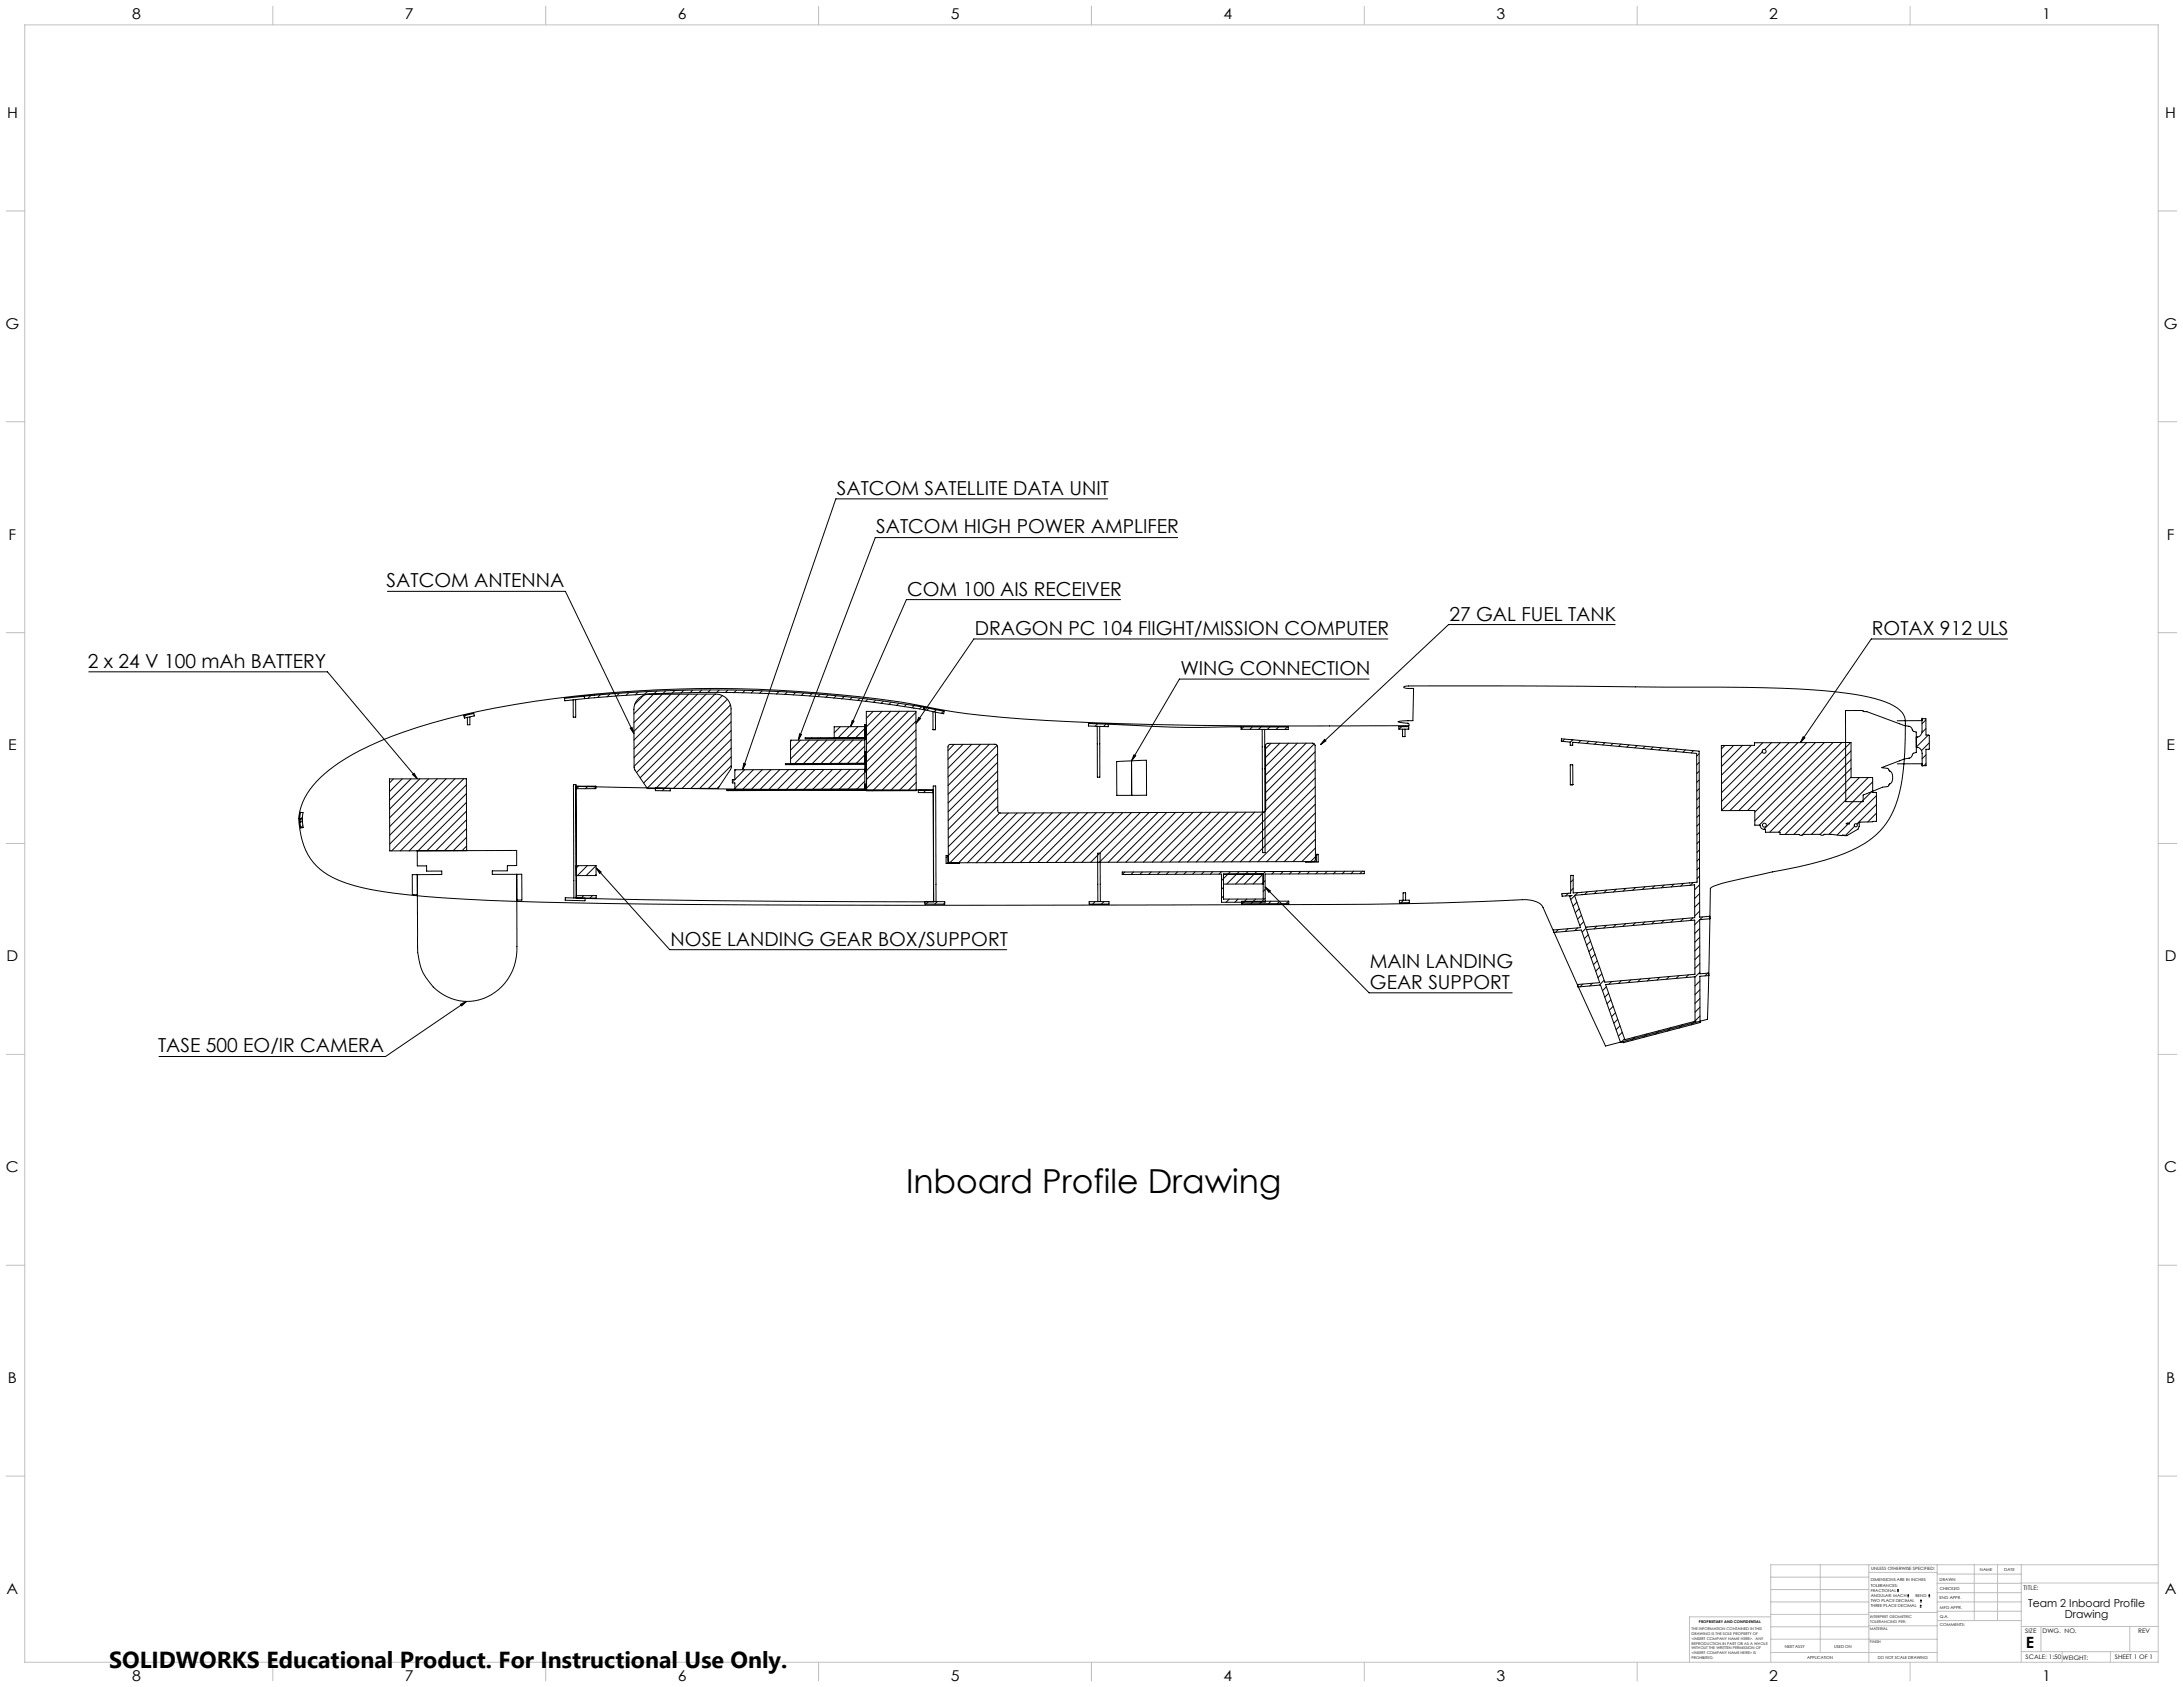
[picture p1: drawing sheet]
<svg xmlns="http://www.w3.org/2000/svg" width="1118mm" height="864mm" viewBox="0 0 1118 864" stroke-linecap="round" stroke-linejoin="round" font-family="sans-serif">
<defs><g id="words">
<text font-size="16.9" x="464" y="611">Inboard Profile Drawing</text>
<text font-size="11.9" x="56" y="854">SOLIDWORKS Educational Product. For Instructional Use Only.</text>
<g font-size="9.9">
<text x="428" y="253">SATCOM SATELLITE DATA UNIT</text>
<text x="449" y="273">SATCOM HIGH POWER AMPLIFER</text>
<text x="198" y="301">SATCOM ANTENNA</text>
<text x="464" y="305">COM 100 AIS RECEIVER</text>
<text x="742" y="318">27 GAL FUEL TANK</text>
<text x="499" y="325">DRAGON PC 104 FlIGHT/MISSION COMPUTER</text>
<text x="958" y="325">ROTAX 912 ULS</text>
<text x="45" y="342">2 x 24 V 100 mAh BATTERY</text>
<text x="604" y="345">WING CONNECTION</text>
<text x="343" y="484">NOSE LANDING GEAR BOX/SUPPORT</text>
<text x="701" y="495">MAIN LANDING</text>
<text x="701" y="506">GEAR SUPPORT</text>
<text x="81" y="539">TASE 500 EO/IR CAMERA</text>
</g>
<text font-size="7.9" x="1037" y="843">E</text>
<g font-size="7.6">
<text x="68" y="10">8</text>
<text x="207" y="10">7</text>
<text x="347" y="10">6</text>
<text x="487" y="10">5</text>
<text x="626" y="10">4</text>
<text x="766" y="10">3</text>
<text x="906" y="10">2</text>
<text x="1046" y="10">1</text>
<text x="4" y="60">H</text>
<text x="1108" y="60">H</text>
<text x="3" y="168">G</text>
<text x="1108" y="168">G</text>
<text x="4" y="276">F</text>
<text x="1109" y="276">F</text>
<text x="4" y="384">E</text>
<text x="1109" y="384">E</text>
<text x="3" y="492">D</text>
<text x="1108" y="492">D</text>
<text x="3" y="600">C</text>
<text x="1108" y="600">C</text>
<text x="4" y="708">B</text>
<text x="1109" y="708">B</text>
<text x="3" y="816">A</text>
<text x="1108" y="816">A</text>
<text x="68" y="860">8</text>
<text x="207" y="860">7</text>
<text x="347" y="860">6</text>
<text x="487" y="860">5</text>
<text x="626" y="860">4</text>
<text x="766" y="860">3</text>
<text x="906" y="860">2</text>
<text x="1046" y="860">1</text>
</g>
<g font-size="5.6">
<text x="1038" y="823">Team 2 Inboard Profile</text>
<text x="1057" y="828">Drawing</text>
</g>
<g font-size="3.2">
<text x="1036" y="814">TITLE:</text>
<text x="1037" y="836">SIZE</text>
<text x="1046" y="836">DWG. NO.</text>
<text x="1095" y="836">REV</text>
<text x="1037" y="849">SCALE: 1:50</text>
<text x="1056" y="850">WEIGHT:</text>
<text x="1083" y="849">SHEET 1 OF 1</text>
</g>
<text font-size="2.2" x="958" y="804">UNLESS OTHERWISE SPECIFIED:</text>
<g font-size="2.1">
<text x="958" y="810">DIMENSIONS ARE IN INCHES</text>
<text x="993" y="809">DRAWN</text>
<text x="1014" y="804">NAME</text>
<text x="1026" y="804">DATE</text>
<text x="958" y="812">TOLERANCES:</text>
<text x="958" y="815">FRACTIONAL</text>
<text x="993" y="814">CHECKED</text>
<text x="958" y="817">ANGULAR: MACH</text>
<text x="958" y="820">TWO PLACE DECIMAL</text>
<text x="981" y="817">BEND</text>
<text x="993" y="819">ENG APPR.</text>
<text x="958" y="823">THREE PLACE DECIMAL</text>
<text x="993" y="823">MFG APPR.</text>
<text x="993" y="828">Q.A.</text>
<text x="993" y="832">COMMENTS:</text>
<text x="914" y="843">NEXT ASSY</text>
<text x="939" y="843">USED ON</text>
<text x="925" y="849">APPLICATION</text>
<text x="961" y="849">DO NOT SCALE DRAWING</text>
</g>
<g font-size="1.9">
<text x="870" y="831">PROPRIETARY AND CONFIDENTIAL</text>
<text x="957" y="828">INTERPRET GEOMETRIC</text>
<text x="957" y="831">TOLERANCING PER:</text>
<text x="866" y="834">THE INFORMATION CONTAINED IN THIS</text>
<text x="866" y="837">DRAWING IS THE SOLE PROPERTY OF</text>
<text x="866" y="839">&lt;INSERT COMPANY NAME HERE&gt;. ANY</text>
<text x="957" y="834">MATERIAL</text>
<text x="866" y="842">REPRODUCTION IN PART OR AS A WHOLE</text>
<text x="866" y="844">WITHOUT THE WRITTEN PERMISSION OF</text>
<text x="957" y="841">FINISH</text>
<text x="866" y="847">&lt;INSERT COMPANY NAME HERE&gt; IS</text>
<text x="866" y="849">PROHIBITED.</text>
</g>
</g></defs>
<g fill="none" stroke="#000" stroke-width=".51">
<path d="M567 255h-139l-48 139M603 275h-155l-39 104M198 303h91l36 73M574 307h-110l-29 65M827 320h-85l-66 61M711 327h-212l-30 43M1028 327h-70l-36 53M45 344h123l46 55M293 358v9h2v-9M299 356l-10 2v1l10-1M299 356v2M299 356a664 664 0 0 1 174 6"/>
<path d="M299 358a666 666 0 0 1 174 5v-1M302 356l-1 1M307 356l-1 1M312 355l-1 2M317 355l-1 1M322 355l-2 1M327 354l-2 2M327 357l2-1 3-1h34a8 8 0 0 1 8 8v30l-6 11h-37l-6-11v-30v-4zM329 356l-4 5M331 354l-1 1M335 355l-10 10M336 354l-1 1"/>
<path d="M339 355l-14 15M341 354l-2 1M344 355l-19 19M345 354l-1 1M348 355l-23 24M350 353l-1 2M353 355l-28 28M355 353l-2 2M357 355l-32 33M359 353l-1 2M362 355l-37 37M364 353l-2 2"/>
<path d="M366 355l-40 40M368 353l-1 2M370 356l-42 42M372 358l-42 43M373 353l-2 2M377 353l-1 2M381 353l-1 2M386 354l-1 1M390 354l-1 1M399 354l-2 1M403 354l-1 2M407 355l-1 1"/>
<path d="M411 355l-1 1M416 355l-2 1M420 355l-1 2M424 356l-1 1M428 356l-1 1M432 357l-1 1M436 357l-1 1M440 357l-1 2M444 358l-1 1M448 358l-1 2M452 359l-1 1M456 360l-1 1"/>
<path d="M701 348h-97l-25 42M237 366l6-1v1l-5 2zM239 366l-1 1M241 367v4h-2v-4M243 366v1M323 373l1-1 1 4zM374 361l-43 43M374 365l-38 39M374 370l-35 35M374 374l-29 30M374 378l-25 26M405 379v1"/>
<path d="M409 376h1l-1 3zM410 379l-5 5M412 378h31v-7v8v-1h-31zM414 379l-9 10M416 378h-1M419 379l-13 12M420 378h.1M423 379l-12 12M425 378h-1M428 379l-13 12M430 372l-3 3M432 379l-12 12"/>
<path d="M435 372l-6 6M436 369h1l-2 3zM437 379l-13 12M439 372l-6 6M441 379l-12 12M443 372h-16v6h16M443 372l-5 6M443 377l-1 1M444 364h25v41h-25zM447 364l-3 4M452 364l-8 8M456 364l-12 13"/>
<path d="M460 360l-1 1M461 364l-17 17M464 361l-1 1M465 364l-21 22M468 361l-1 1M469 365l-25 25M469 369l-25 26M469 374l-25 25M469 378l-25 25M470 367l1 1-2 2zM472 362l-1 1M473 362l10 2v1l-10-2z"/>
<path d="M476 363l-1 1M479 364v10h-1v-10M479 363l-1 1M483 364l-1 1M557 370l10 1v1h-10zM558 370l-1 1M562 372v26h1v-26M562 371l-1 1M566 371l-1 1M567 371a677 677 0 0 0 68 1M635 372h25v1h-25M635 372v1"/>
<path d="M637 372l-2 1M641 372l-1 1M646 372l-2 1M646 373v63h2l-1-63M650 372l-1 1M655 372l-2 1M659 372l-1 1M678 379h1l-3 2zM716 372h5v1h-5zM718 372l-2 1M718 373v4h1v-4M721 373h.1"/>
<path d="M801 378l-1 2M805 379l-1 1M805 379l-6-1v1l5 1v2h1v-2l64 6v66l-64 5v-9h-1v9l-4 1v1l5-1-1 1 5 16-14 1v1l15-1 9 27-11 1v1l11-1 11 30 1-1v1l39-11v-23l5-1v-1l-5 1v-28M805 379l65 6v85l5-1v1l-5 1M809 379l-1 1M813 379l-1 2M818 380l-2 1M923 377l1 1-2 2zM945 364h9l24 8 1 2 2 1v10l-1 1a4 4 0 0 1-5 3l-12 4 4 1a6 6 0 0 1 1 7l-2 2h-2l-10 4v3h-9zM982 377l-1 1M984 368v1h-13M986 369l-2 2"/>
<path d="M986 373l-2 2M987 376l-6 6M164 398a112 112 0 0 1 42-23 478 478 0 0 1 140-22 625 625 0 0 1 142 11 1022 1022 0 0 0 125 7h108v-1l-5-1h7l1-17h-4h-1l1-1 117 1a1245 1245 0 0 1 98 2 86 86 0 0 1 36 8 8 8 0 0 1 4 9 123 123 0 0 1-5 41 40 40 0 0 1-26 25 273 273 0 0 1-42 11l-21 4-5 3-2 67-52 13-32-71a10 10 0 0 0-11-3l-39 1-39 1h-236h-112a1699 1699 0 0 1-143-5 106 106 0 0 1-42-10 33 33 0 0 1-14-35l3-7zM199 399h40v36l-39 1zM201 399l-2 2M206 399l-7 6M210 399l-11 11M211 397l1-1 2 3zM215 399l-16 15M219 399l-20 20M224 399l-25 24M228 399l-29 29"/>
<path d="M233 399l-33 33M237 399l-37 37M374 383l-20 21M374 387l-16 17M374 392l-11 12M377 394l-1 1M381 391h1l-2 3zM381 394l-6 6M386 394l-10 10M390 394l-10 11M395 394l-11 11M399 394l-10 11"/>
<path d="M402 391h41h-41zM402 391h.1M404 394l-11 11M408 394l-10 11M413 394l-11 11M417 394l-10 11M422 394l-11 11M426 394l-10 11M431 394l-11 11M435 394l-10 11M440 394l-11 11M443 382l-10 9"/>
<path d="M443 385v10M443 395l-9 10M443 391h-38v-12h38v25M443 394h-67v5h-1v2h1v3M443 400l-5 5M443 390l-1 1M443 386l-5 5M443 395h.1M469 383l-22 22M469 387l-18 18M469 392l-13 13M469 396l-9 9"/>
<path d="M486 382l1-1h22l2 1v33l1 1h135l1-2v-33h1h23l1 1v58l-1 1-186 1-1-2zM488 381l-3 3M493 381l-8 8M497 381l-12 12M502 381l-17 17M507 381l-22 21M510 382l-25 25M511 386l-26 25M511 390l-26 26M511 395l-26 25M511 399l-26 26M579 390h-7v17h7"/>
<path d="M579 390l8-1v18h-8M579 390v17M581 386v1l-2 3zM651 381l-3 2M655 381l-7 7M660 380l-12 12M664 380l-16 17M669 380l-21 21M673 381l-25 25M673 385l-25 25M673 389l-25 26M673 394l-47 47"/>
<path d="M673 398l-43 43M804 392h1v10h-1zM822 380l-2 1M826 381l-1 1M830 381l-1 1M834 381l-1 1M838 382l-1 1M842 382l-1 1M846 382l-1 2M850 383l-1 1M855 383l-2 1M859 384l-1 1"/>
<path d="M863 384l-1 1M867 384l-1 1M870 386l-1 1M870 390l-1 2M870 395l-1 1M870 399l-1 2M881 382h17v-2h50v18h11v8h2v14l-9 1-1 3-5 4-9-1-4 1-1-1h-9l-1 1-1-1h-10v-1h-7v-1l-2-1-1-2h-3v-7h-17zM883 382l-2 1M888 382l-7 6M892 382l-11 10M897 382l-16 15M902 385l-21 21"/>
<path d="M902 380l-21 21M907 380l-4 4M911 380l-30 30M916 380l-35 35M920 380l-34 35M925 380l-35 35M929 380l-34 35M934 380l-36 36M938 380l-40 40M943 380l-42 42M947 380l-44 45M948 384l-42 42"/>
<path d="M948 389l-37 37M948 393l-34 34M948 398l-30 29M952 398l-30 30M956 398l-29 29M977 388h.1M984 392h2v-8l2-1v-6l-2-1v-8h-2v7l-1 2h-2v6h2l1 2v7M984 391h-13M986 386l-2 2M986 391l-1 1M988 380l-4 4M153 419h2"/>
<path d="M153 419l1 5h1v-5M153 419l1-1a1.4 1.4 0 0 1 0-2 1.4 1.4 0 0 1 1 0v3M153 419l1 2h1v-2M155 418l-2 2 1-1M239 402l-34 34M239 406l-30 30M239 411l-25 25M239 415l-20 21M239 420l-16 16M295 403l70 1h113M295 402h10v2h-10zM296 402l-1 2"/>
<path d="M301 402l-1 2M305 403l-1 1M336 403l7 1v1h-7zM368 402l-1 2M372 404h71v-3v3l-71 1zM376 404l-1 1M443 404h.1M469 401l-4 4M470 404h8v2h-8zM474 404l-1 2M478 405l-1 1M478 404v58l-112-1-71-1"/>
<path d="M511 404l-26 25M511 408l-26 25M511 413l-26 25M512 416l-26 26M516 416l-25 26M521 416l-26 26M525 416l-25 26M530 416l-26 26M534 416l-25 26M539 416l-26 26M543 416l-25 26M548 416l-26 26"/>
<path d="M552 416l-25 26M557 416l-26 26M561 416l-25 26M566 416l-26 26M570 416l-25 26M575 416l-26 25M579 416l-25 25M584 416l-26 25M588 416l-25 25M593 416l-26 25M597 416l-25 25M602 416l-26 25"/>
<path d="M606 416l-25 25M611 416l-26 25M615 416l-25 25M620 416l-26 25M624 416l-25 25M629 416l-26 25M633 416l-25 25M638 416l-26 25M642 416l-25 25M647 416l-26 25M673 403l-38 38M673 407l-34 34"/>
<path d="M673 412l-29 29M673 416l-25 25M870 404l-1 1M870 408l-1 1M870 413l-1 1M870 417l-1 1M959 400l-27 27M959 405l-23 22M961 407l-14 14M961 412l-10 10M961 416l-5 5M155 423l-1 1"/>
<path d="M239 424l-11 12M239 429l-7 6M239 433l-2 2M484 438h1v4h6h-7zM485 438l-1 1M673 421l-20 20M673 425l-16 16M673 430l-11 11M673 434l-7 7M673 439l-2 2M675 437l-1 1M870 422l-1 1"/>
<path d="M870 426l-1 1M870 431l-1 1M870 435l-1 1M870 440l-1 1M944 428h.1M945 422h2zM946 422l-5 5M949 423l-4 5M214 448h-3v10h3M265 448h2v13h-2M265 448v37a25 25 0 0 1-15 25 25 25 0 0 1-28-5 30 30 0 0 1-8-25v-32M265 448h-13v-2h8v-3h5v-8l-51 1v7h4v3h8v2h-12"/>
<path d="M289 460h11v1h-11zM294 460v-58h1v58M295 443h10v5h-10zM295 459l10-1v2h-10zM296 443l-1 1M299 458l-1 2M301 443l-5 5M303 458l-1 2M305 443l-5 5M305 444l3 2-1 1zM305 448h.1M305 444l38 42h172"/>
<path d="M478 453v-51h1v60M575 446h123v1h-50v15h-23v-15l-50 1zM576 446l-1 2M580 446l-1 2M585 446l-1 2M589 446l-1 2M594 446l-1 2M598 446l-1 2M603 446l-1 2M607 446l-1 2M612 446l-1 2M616 446l-1 2"/>
<path d="M621 446l-1 2M625 446l-1 1M626 454l-1 1M626 459l-1 1M630 446l-5 5M634 446l-6 7M639 446l-6 7M643 446l-6 7M647 447v6h-21v-6M647 447h-21M647 447v13h-21v-13M648 454l2 2v1z"/>
<path d="M648 451l-2 2M648 455l-1 1M648 454l53 54h73M648 460l-2 2M648 446l-6 7M652 446l-1 1M657 446l-1 1M661 446l-1 1M666 446l-1 1M668 441h6v-4h1v4zM670 446l-1 1M675 446l-1 1"/>
<path d="M679 446l-1 1M684 446l-1 1M688 446l-1 1M693 446l-1 1M697 446l-1 1M803 457l-1 2M805 450l-1 2M805 455l-1 1M806 458l62-5v17l-56 5zM808 457l-4 4M813 456l-2 2M818 456l-2 1"/>
<path d="M823 456l-2 1M827 455l-1 2M832 455l-1 1M837 454l-1 2M842 454l-1 1M847 453l-1 2M852 453l-1 1M857 453l-1 1M862 452l-2 2M867 452l-2 1M870 444l-1 1M870 448l-1 2"/>
<path d="M870 453l-2 3M870 457l-2 3M473 462h11v1h-11zM475 462l-1 1M480 462l-1 1M484 462l-1 1M558 462h10v1h-10zM561 462l-2 1M562 462v-25h1v25M565 462l-1 1M629 460l-1 2M634 460l-2 2"/>
<path d="M636 461h24v2h-24zM637 461l-1 2M638 460l-1 2M642 461l-2 2M643 460l-2 2M646 461l-1 2M651 461l-2 2M655 462l-1 1M660 461l-2 2M716 461h6v1h-6zM718 461v-4h2v4M719 461l-2 1"/>
<path d="M798 476l-2 1M803 475l-2 2M807 462l-2 2M808 475l-2 1M808 465l-2 2M810 469l-2 2M811 472l-2 2M812 476l56-5v28l-46 4zM813 475l-3 2M813 479l-2 2M817 474l-1 2M822 474l-1 1"/>
<path d="M827 473l-1 2M832 473l-1 1M837 472l-1 2M842 472l-1 1M847 472l-1 1M852 471l-1 2M857 471l-2 1M862 470l-2 2M867 470l-2 1M870 462l-2 2M870 466l-2 3M870 471l-2 2"/>
<path d="M870 475l-2 3M870 480l-2 2M872 469l-2 2M875 470h.1M814 482l-2 2M815 485l-2 2M817 488l-2 3M818 492l-2 2M819 495l-2 2M820 499l-2 1M855 500l-2 1M860 499l-2 2"/>
<path d="M864 499l-1 1M870 484l-2 3M870 489l-2 2M870 493l-2 3M870 498l-2 2M874 498l-1 2M236 514l3-1-3 2zM239 513l-42 28h-116M810 504l-1 1M815 503l-1 2M821 502l-2 2M822 504l46-4v23l-36 9z"/>
<path d="M822 505l-2 2M824 508l-2 2M825 512l-2 2M825 502l-1 2M826 515l-2 2M827 518l-2 2M830 502l-1 1M835 502l-1 1M840 501l-2 2M845 501l-2 1M850 500l-2 2M870 502l-2 3"/>
<path d="M870 507l-2 2M870 511l-2 3M870 516l-2 2M828 522l-2 2M829 525l-2 2M831 528l-2 2M832 532l-2 1M837 531l-2 2M843 529l-2 2M849 528l-2 1M855 526l-1 2M861 524l-1 2"/>
<path d="M868 523l-2 2M868 523h.1M870 520l-2 3M971 815h1M971 814h1M972 814h.1M977 817h.1M977 816v1M983 819h1M983 819v1M987 817h1M988 816v1"/>
<path d="M983 823h1M983 822h1M983 820h1M983 821v1"/>
<circle cx="903" cy="385" r="1"/>
<circle cx="903" cy="422" r="1"/>
<circle cx="950" cy="422" r=".8"/>
</g>
<g fill="none" stroke="#c0c0c0" stroke-width=".51">
<path d="M13 13h1092v838h-1092zM140 3v10M279 3v10M419 3v10M559 3v10M698 3v10M838 3v10M978 3v10M3 108h10M1105 108h9M3 216h10M1105 216h9"/>
<path d="M3 324h10M1105 324h9M3 432h10M1105 432h9M3 540h10M1105 540h9M3 648h10M1105 648h9M3 756h10M1105 756h9M907 814h50M907 807h50"/>
<path d="M932 801v45M957 801v50M957 805h35M992 801v50M992 815h43M992 811h43M992 806h43M1011 801v29M1023 801v29M1035 801v50M1035 810h70M1105 801h-198v50"/>
<path d="M907 839h85M907 833h50M907 826h50M907 820h50M907 828h-42v23M957 832h35M957 825h35M992 820h43M992 825h43M992 830h43M1035 833h70M1045 833v13"/>
<path d="M1090 833v13M140 851v9M279 851v9M419 851v9M559 851v9M698 851v9M838 851v9M907 846h85M978 851v9M1035 846h70M1056 846v5M1080 846v5"/>
</g>
<path d="M211 397l1-1 2 3zM323 373l1-1 1 4zM236 514l3-1-3 2zM381 391h1l-2 3zM409 376h1l-1 3zM436 369h1l-2 3zM470 367l1 1-2 2zM305 444l3 2-1 1zM678 379h1l-3 2zM923 377l1 1-2 2zM581 386v1l-2 3zM648 454l2 2v1z" fill="#000"/>
<use href="#words"/>
</svg>
